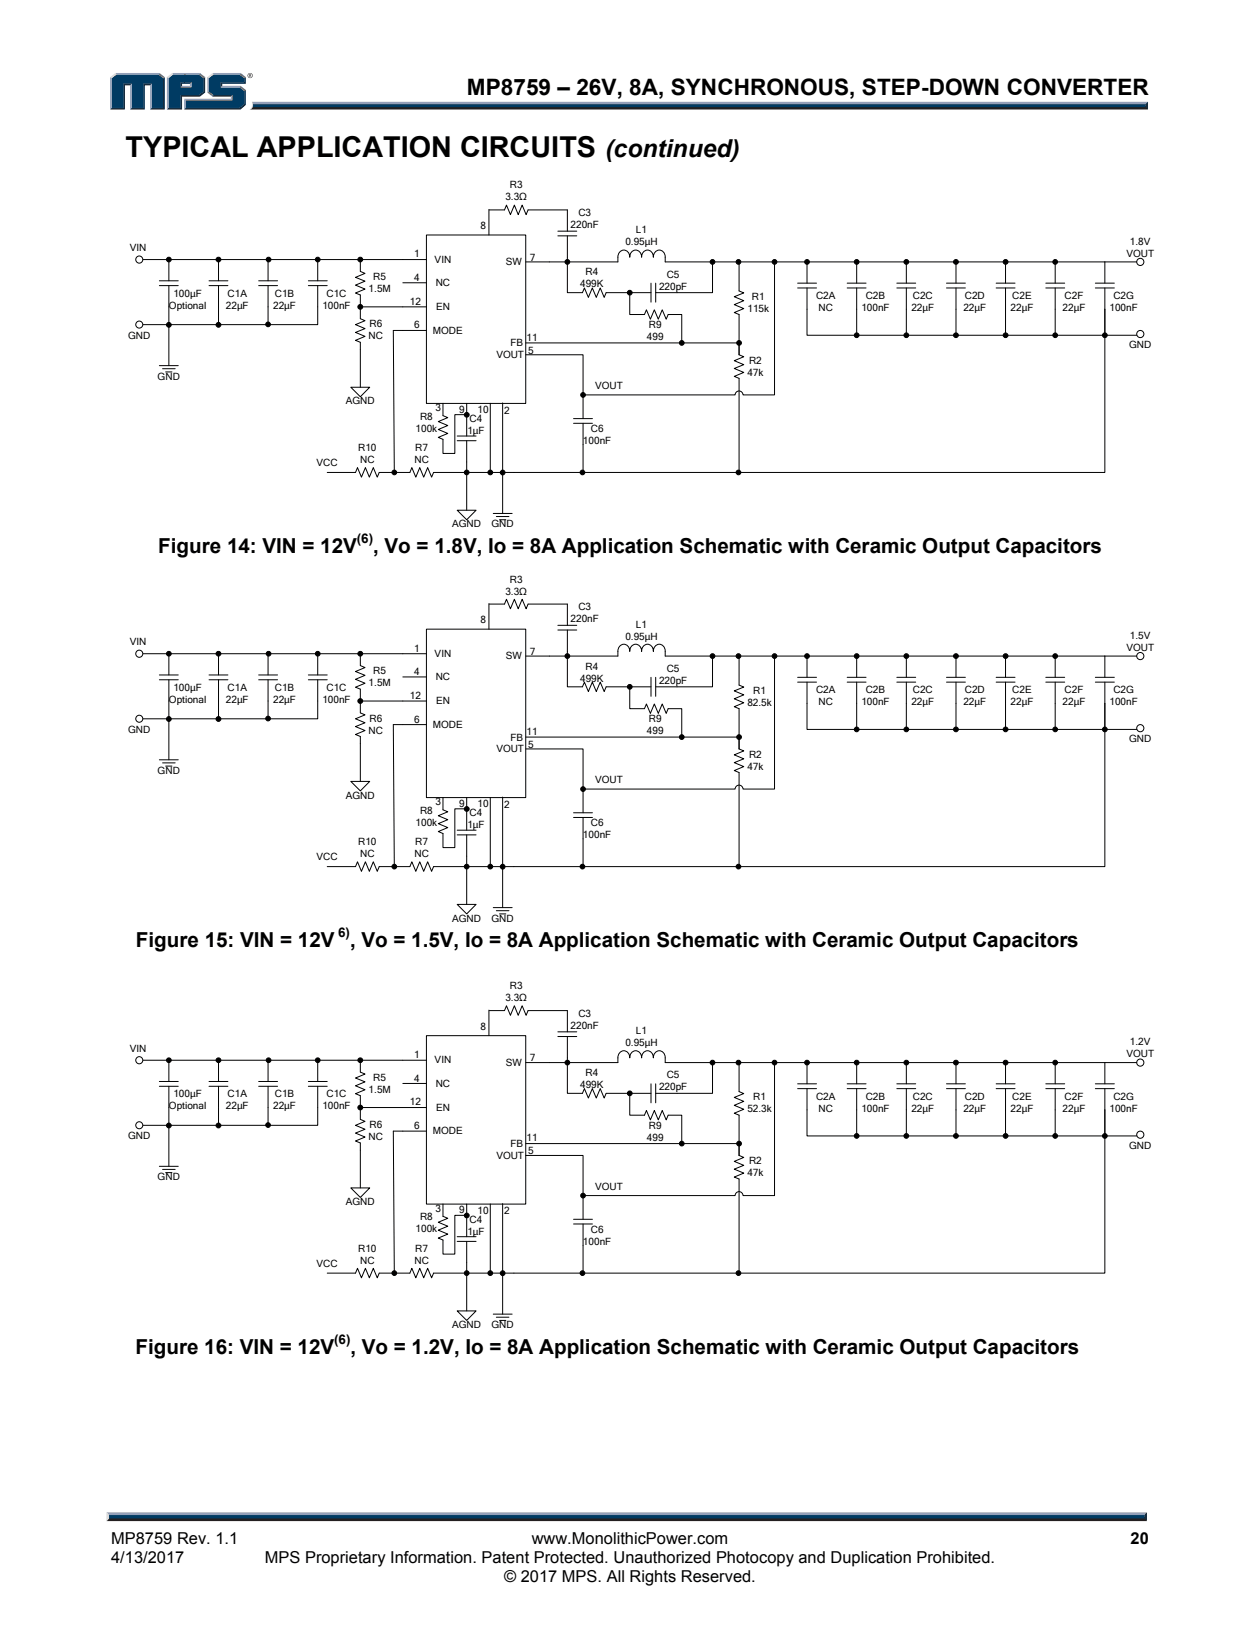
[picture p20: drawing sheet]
<svg xmlns="http://www.w3.org/2000/svg" width="216mm" height="279mm" viewBox="0 0 216 279" stroke-linecap="round" stroke-linejoin="round" font-family="sans-serif">
<defs><g id="words">
<text font-size="4.9" x="21.5" y="27">TYPICAL APPLICATION CIRCUITS</text>
<text font-size="4.2" x="103.7" y="27">(continued)</text>
<text font-size="3.9" x="80" y="16.3">MP8759 – 26V, 8A, SYNCHRONOUS, STEP-DOWN CONVERTER</text>
<g font-size="3.5">
<text x="27.1" y="94.8">Figure 14: VIN = 12V</text>
<text x="63.9" y="94.8">, Vo = 1.8V, Io = 8A Application Schematic with Ceramic Output Capacitors</text>
<text x="23.3" y="162.4">Figure 15: VIN = 12V</text>
<text x="60" y="162.4">, Vo = 1.5V, Io = 8A Application Schematic with Ceramic Output Capacitors</text>
<text x="23.2" y="232.1">Figure 16: VIN = 12V</text>
<text x="60" y="232.1">, Vo = 1.2V, Io = 8A Application Schematic with Ceramic Output Capacitors</text>
</g>
<g font-size="2.8">
<text x="19" y="264.6">MP8759 Rev. 1.1</text>
<text x="19" y="267.9">4/13/2017</text>
<text x="45.4" y="267.9">MPS Proprietary Information. Patent Protected. Unauthorized Photocopy and Duplication Prohibited.</text>
<text x="91.1" y="264.6">www.MonolithicPower.com</text>
<text x="193.7" y="264.6">20</text>
<text x="86.4" y="271.1">© 2017 MPS. All Rights Reserved.</text>
</g>
<g font-size="2.3">
<text x="61.2" y="93.1">(6)</text>
<text x="58" y="160.6">6)</text>
<text x="57.3" y="230.3">(6)</text>
</g>
<g font-size="1.7">
<text x="86.6" y="34.4">3.3Ω</text>
<text x="87.4" y="32.3">R3</text>
<text x="82.3" y="39.3">8</text>
<text x="97.8" y="39.1">220nF</text>
<text x="99.1" y="37.1">C3</text>
<text x="109" y="40">L1</text>
<text x="193.6" y="41.9">1.8V</text>
<text x="22.2" y="43.1">VIN</text>
<text x="71" y="44.1">1</text>
<text x="74.5" y="45">VIN</text>
<text x="86.7" y="45.4">SW</text>
<text x="90.8" y="44.7">7</text>
<text x="100.3" y="47.2">R4</text>
<text x="107.2" y="42.1">0.95µH</text>
<text x="114.3" y="47.6">C5</text>
<text x="193" y="44">VOUT</text>
<text x="29" y="52.9">Optional</text>
<text x="29.7" y="50.9">100µF</text>
<text x="38.7" y="52.9">22µF</text>
<text x="39" y="50.9">C1A</text>
<text x="46.8" y="52.9">22µF</text>
<text x="47.1" y="50.9">C1B</text>
<text x="55.2" y="52.9">100nF</text>
<text x="56" y="50.9">C1C</text>
<text x="63.2" y="50.1">1.5M</text>
<text x="64" y="48">R5</text>
<text x="70.3" y="52.2">12</text>
<text x="71" y="48.2">4</text>
<text x="74.7" y="49.1">NC</text>
<text x="74.7" y="53.1">EN</text>
<text x="99.4" y="49.3">499K</text>
<text x="112.9" y="49.7">220pF</text>
<text x="128.1" y="53.4">115k</text>
<text x="128.8" y="51.4">R1</text>
<text x="139.8" y="51.3">C2A</text>
<text x="140.3" y="53.3">NC</text>
<text x="147.6" y="53.3">100nF</text>
<text x="148.4" y="51.3">C2B</text>
<text x="156.2" y="53.3">22µF</text>
<text x="156.4" y="51.3">C2C</text>
<text x="165.1" y="53.3">22µF</text>
<text x="165.3" y="51.3">C2D</text>
<text x="173.2" y="53.3">22µF</text>
<text x="173.5" y="51.3">C2E</text>
<text x="182.1" y="53.3">22µF</text>
<text x="182.4" y="51.3">C2F</text>
<text x="190.1" y="53.3">100nF</text>
<text x="190.8" y="51.3">C2G</text>
<text x="21.9" y="58.1">GND</text>
<text x="63.2" y="58.2">NC</text>
<text x="63.3" y="56.1">R6</text>
<text x="71" y="56.3">6</text>
<text x="74.1" y="57.2">MODE</text>
<text x="87.5" y="59.4">FB</text>
<text x="90.2" y="58.4">11</text>
<text x="110.8" y="58.3">499</text>
<text x="111.2" y="56.2">R9</text>
<text x="193.5" y="59.7">GND</text>
<text x="27" y="65.1">GND</text>
<text x="85" y="61.4">VOUT</text>
<text x="90.5" y="60.6">5</text>
<text x="128.1" y="64.4">47k</text>
<text x="128.4" y="62.3">R2</text>
<text x="59.2" y="69.3">AGND</text>
<text x="72" y="71.9">R8</text>
<text x="74.6" y="70.4">3</text>
<text x="78.7" y="70.7">9</text>
<text x="81.8" y="70.8">10</text>
<text x="86.4" y="70.9">2</text>
<text x="102" y="66.7">VOUT</text>
<text x="61.4" y="77.3">R10</text>
<text x="71.2" y="77.3">R7</text>
<text x="71.2" y="74">100k</text>
<text x="80.1" y="74.4">1µF</text>
<text x="80.5" y="72.3">C4</text>
<text x="99.9" y="76.1">100nF</text>
<text x="101.2" y="74.1">C6</text>
<text x="54.3" y="79.9">VCC</text>
<text x="61.7" y="79.4">NC</text>
<text x="71" y="79.4">NC</text>
<text x="77.5" y="90.4">AGND</text>
<text x="84.2" y="90.4">GND</text>
<text x="86.6" y="101.9">3.3Ω</text>
<text x="87.4" y="99.9">R3</text>
<text x="82.3" y="106.8">8</text>
<text x="97.8" y="106.7">220nF</text>
<text x="99.1" y="104.6">C3</text>
<text x="109" y="107.6">L1</text>
<text x="22.2" y="110.6">VIN</text>
<text x="71" y="111.7">1</text>
<text x="74.5" y="112.6">VIN</text>
<text x="86.7" y="113">SW</text>
<text x="90.8" y="112.2">7</text>
<text x="107.2" y="109.6">0.95µH</text>
<text x="193" y="111.6">VOUT</text>
<text x="193.6" y="109.5">1.5V</text>
<text x="29.7" y="118.4">100µF</text>
<text x="39" y="118.4">C1A</text>
<text x="47.1" y="118.4">C1B</text>
<text x="56" y="118.4">C1C</text>
<text x="63.2" y="117.6">1.5M</text>
<text x="64" y="115.6">R5</text>
<text x="70.3" y="119.8">12</text>
<text x="71" y="115.7">4</text>
<text x="74.7" y="116.6">NC</text>
<text x="99.4" y="116.8">499K</text>
<text x="100.3" y="114.8">R4</text>
<text x="112.9" y="117.2">220pF</text>
<text x="114.3" y="115.2">C5</text>
<text x="129.1" y="118.9">R1</text>
<text x="139.8" y="118.8">C2A</text>
<text x="148.4" y="118.8">C2B</text>
<text x="156.4" y="118.8">C2C</text>
<text x="165.3" y="118.8">C2D</text>
<text x="173.5" y="118.8">C2E</text>
<text x="182.4" y="118.8">C2F</text>
<text x="190.8" y="118.8">C2G</text>
<text x="21.9" y="125.6">GND</text>
<text x="29" y="120.5">Optional</text>
<text x="38.7" y="120.5">22µF</text>
<text x="46.8" y="120.5">22µF</text>
<text x="55.2" y="120.5">100nF</text>
<text x="63.2" y="125.8">NC</text>
<text x="63.3" y="123.7">R6</text>
<text x="71" y="123.8">6</text>
<text x="74.1" y="124.7">MODE</text>
<text x="74.7" y="120.7">EN</text>
<text x="90.2" y="126">11</text>
<text x="110.8" y="125.9">499</text>
<text x="111.2" y="123.8">R9</text>
<text x="128.1" y="121">82.5k</text>
<text x="140.3" y="120.9">NC</text>
<text x="147.6" y="120.9">100nF</text>
<text x="156.2" y="120.9">22µF</text>
<text x="165.1" y="120.9">22µF</text>
<text x="173.2" y="120.9">22µF</text>
<text x="182.1" y="120.9">22µF</text>
<text x="190.1" y="120.9">100nF</text>
<text x="85" y="129">VOUT</text>
<text x="87.5" y="127">FB</text>
<text x="90.5" y="128.2">5</text>
<text x="128.1" y="131.9">47k</text>
<text x="128.4" y="129.9">R2</text>
<text x="193.5" y="127.3">GND</text>
<text x="27" y="132.6">GND</text>
<text x="59.2" y="136.9">AGND</text>
<text x="102" y="134.2">VOUT</text>
<text x="71.2" y="141.6">100k</text>
<text x="72" y="139.5">R8</text>
<text x="74.6" y="138">3</text>
<text x="78.7" y="138.3">9</text>
<text x="80.1" y="142">1µF</text>
<text x="80.5" y="139.9">C4</text>
<text x="81.8" y="138.3">10</text>
<text x="86.4" y="138.5">2</text>
<text x="99.9" y="143.7">100nF</text>
<text x="101.2" y="141.6">C6</text>
<text x="54.3" y="147.4">VCC</text>
<text x="61.4" y="144.9">R10</text>
<text x="61.7" y="146.9">NC</text>
<text x="71" y="146.9">NC</text>
<text x="71.2" y="144.9">R7</text>
<text x="77.5" y="158">AGND</text>
<text x="84.2" y="158">GND</text>
<text x="86.6" y="171.6">3.3Ω</text>
<text x="87.4" y="169.5">R3</text>
<text x="82.3" y="176.5">8</text>
<text x="97.8" y="176.4">220nF</text>
<text x="99.1" y="174.3">C3</text>
<text x="107.2" y="179.3">0.95µH</text>
<text x="109" y="177.2">L1</text>
<text x="193.6" y="179.2">1.2V</text>
<text x="22.2" y="180.3">VIN</text>
<text x="64" y="185.3">R5</text>
<text x="71" y="181.4">1</text>
<text x="71" y="185.4">4</text>
<text x="74.5" y="182.3">VIN</text>
<text x="86.7" y="182.7">SW</text>
<text x="90.8" y="181.9">7</text>
<text x="100.3" y="184.4">R4</text>
<text x="114.3" y="184.8">C5</text>
<text x="193" y="181.3">VOUT</text>
<text x="29" y="190.2">Optional</text>
<text x="29.7" y="188.1">100µF</text>
<text x="38.7" y="190.2">22µF</text>
<text x="39" y="188.1">C1A</text>
<text x="46.8" y="190.2">22µF</text>
<text x="47.1" y="188.1">C1B</text>
<text x="55.2" y="190.2">100nF</text>
<text x="56" y="188.1">C1C</text>
<text x="63.2" y="187.3">1.5M</text>
<text x="70.3" y="189.5">12</text>
<text x="74.7" y="186.3">NC</text>
<text x="74.7" y="190.4">EN</text>
<text x="99.4" y="186.5">499K</text>
<text x="112.9" y="186.9">220pF</text>
<text x="128.1" y="190.7">52.3k</text>
<text x="129.1" y="188.6">R1</text>
<text x="139.8" y="188.5">C2A</text>
<text x="140.3" y="190.6">NC</text>
<text x="147.6" y="190.6">100nF</text>
<text x="148.4" y="188.5">C2B</text>
<text x="156.2" y="190.6">22µF</text>
<text x="156.4" y="188.5">C2C</text>
<text x="165.1" y="190.6">22µF</text>
<text x="165.3" y="188.5">C2D</text>
<text x="173.2" y="190.6">22µF</text>
<text x="173.5" y="188.5">C2E</text>
<text x="182.1" y="190.6">22µF</text>
<text x="182.4" y="188.5">C2F</text>
<text x="190.1" y="190.6">100nF</text>
<text x="190.8" y="188.5">C2G</text>
<text x="21.9" y="195.3">GND</text>
<text x="63.2" y="195.4">NC</text>
<text x="63.3" y="193.4">R6</text>
<text x="71" y="193.5">6</text>
<text x="74.1" y="194.4">MODE</text>
<text x="87.5" y="196.6">FB</text>
<text x="90.2" y="195.7">11</text>
<text x="90.5" y="197.8">5</text>
<text x="110.8" y="195.5">499</text>
<text x="111.2" y="193.5">R9</text>
<text x="193.5" y="196.9">GND</text>
<text x="27" y="202.3">GND</text>
<text x="85" y="198.6">VOUT</text>
<text x="102" y="203.9">VOUT</text>
<text x="128.1" y="201.6">47k</text>
<text x="128.4" y="199.6">R2</text>
<text x="59.2" y="206.6">AGND</text>
<text x="72" y="209.2">R8</text>
<text x="74.6" y="207.7">3</text>
<text x="78.7" y="208">9</text>
<text x="80.5" y="209.6">C4</text>
<text x="81.8" y="208">10</text>
<text x="86.4" y="208.1">2</text>
<text x="61.4" y="214.5">R10</text>
<text x="71.2" y="214.5">R7</text>
<text x="71.2" y="211.2">100k</text>
<text x="80.1" y="211.6">1µF</text>
<text x="99.9" y="213.4">100nF</text>
<text x="101.2" y="211.3">C6</text>
<text x="54.3" y="217.1">VCC</text>
<text x="61.7" y="216.6">NC</text>
<text x="71" y="216.6">NC</text>
<text x="77.5" y="227.6">AGND</text>
<text x="84.2" y="227.6">GND</text>
</g>
</g></defs>
<path d="M43.2 17.5h153.5l-.4 .6h-153z" fill="#94a0b9"/>
<path d="M43.3 18.1h153l.4 .7h-153.9l.4-.3z" fill="#231f20"/>
<path d="M196.3 17.9l.4-.4v1.3l-.4-.4z" fill="#001339"/>
<path d="M43.4 17.9h152.9v.5h-153z" fill="#003b63"/>
<path d="M43.2 17.4a.83 .83 0 0 1-.4 1.4 1.2 1.2 0 0 0 .4-1.4z" fill="#dcddde"/>
<path d="M30.9 15l.3-.3h1.3l.3 .3z" fill="#94a0b9"/>
<g fill="#003b63">
<path d="M19.2 13.4l.8-.6h7.2l.8 .6v5.1h-2v-4.1h-1.5v4.1h-1.9v-4.1h-1.5v4.1h-1.9z"/>
<path d="M28.9 13.4l.8-.6h2.1v1.3h-.9v.9h1.9v-.9h-1.2v-1.3h2.5l.8 .6v2.3l-.8 .6h-3.2v2.2h-2z"/>
<path d="M31.8 17.2h8v-.9h-3.2l-.8-.6v-2.3l.8-.6h4.4l.9 .6v.7h-4.1v.9h3.2l.9 .6v2.2l-.9 .7h-9.2z"/>
</g>
<path d="M36.4 12.6h4.8" fill="none" stroke="#94a0b9" stroke-width=".26"/>
<path d="M35.5 13.2l.9-.7 .2 .3-.8 .6z" fill="#dcddde"/>
<path d="M35.7 13.2v2.7" fill="none" stroke="#94a0b9" stroke-width=".27"/>
<path d="M35.5 15.9l.3-.2 .8 .6-.2 .3z" fill="#547194"/>
<path d="M36.4 16.4h3.4" fill="none" stroke="#001339" stroke-width=".26"/>
<g fill="#94a0b9">
<path d="M31.6 16.9h8v-.3l.2-.3v.9h-8z"/>
<path d="M31.6 16.9l.2 .3v1.3l-.2 .3z"/>
</g>
<path d="M37.8 14.1h4.1v-.7l.2-.2v1.2h-4v.3l-.3 .3z" fill="#001339"/>
<path d="M37.8 14.8h3.4" fill="none" stroke="#94a0b9" stroke-width=".26"/>
<path d="M41.2 14.7l.9 .7-.2 .2-.9-.6z" fill="#547194"/>
<g fill="#001339">
<path d="M31.6 18.8l.2-.3h9.2l.9-.7v-2.2l.2-.2v2.6l-.9 .8z"/>
<path d="M30.9 16.3h3.2l.8-.6v-2.3l.3-.2v2.7l-.9 .7h-3.1v2.2h-2.6l.3-.3h2z"/>
</g>
<path d="M34.3 12.5l.9 .7-.3 .2-.8-.6z" fill="#547194"/>
<path d="M29.5 12.6h4.8" fill="none" stroke="#94a0b9" stroke-width=".26"/>
<path d="M28.6 13.2l.9-.7 .2 .3-.8 .6z" fill="#dcddde"/>
<path d="M28.7 13.2v5.6" fill="none" stroke="#94a0b9" stroke-width=".27"/>
<path d="M32.5 14.4l.3-.3v.9l-.3-.3z" fill="#94a0b9"/>
<g fill="#001339">
<path d="M30.9 14.1h1.9l-.3 .3h-1.3v.3l-.3 .3z"/>
<path d="M28 13.4l.2-.2v5.6h-2.5l.3-.3h2z"/>
</g>
<path d="M27.3 12.5l.9 .7-.2 .2-.8-.6z" fill="#547194"/>
<path d="M19.8 12.6h7.5" fill="none" stroke="#94a0b9" stroke-width=".26"/>
<path d="M18.9 13.2l.9-.7 .2 .3-.8 .6z" fill="#dcddde"/>
<path d="M19 13.2v5.6" fill="none" stroke="#94a0b9" stroke-width=".27"/>
<path d="M21.1 14.4h1.5l-.3 .2h-.9v4.2h-2.5l.3-.3h1.9z" fill="#001339"/>
<path d="M22.4 14.4v4.4" fill="none" stroke="#94a0b9" stroke-width=".27"/>
<path d="M24.5 14.4h1.5l-.3 .2h-.9v4.2h-2.5l.3-.3h1.9z" fill="#001339"/>
<path d="M25.8 14.4v4.4" fill="none" stroke="#94a0b9" stroke-width=".27"/>
<path d="M41.2 12.5l.9 .7-.2 .2-.9-.6z" fill="#547194"/>
<g fill="#231f20">
<path d="M18.7 260h177.4l.4 .7h-178.2z"/>
<path d="M42.4 13a.45 .45 0 0 1 .9 0 .45 .45 0 0 1-.9 0zM42.5 12.9a.37 .37 0 0 0 .7 0 .37 .37 0 0 0-.7 0zM42.7 12.7l.3 .1-.1 .2 .2 .2-.3-.2-.1 .2zM42.8 12.8v.1h.1v-.1z"/>
</g>
<path d="M18.3 259.2h178.2l-.4 .8h-177.4z" fill="#94a0b9"/>
<path d="M196.5 259.2v1.5l-.4-.4v-.6z" fill="#001339"/>
<path d="M18.7 259.7h177.4v.6h-177.4z" fill="#003b63"/>
<path d="M18.3 259.2l.4 .5v.6l-.4 .4z" fill="#dcddde"/>
<path d="M61.7 46.5l.8 .4-1.6 .6 1.6 .7-1.6 .7 1.6 .7-1.6 .6 .8 .4M105.9 44.9a1.72 1.72 0 0 1 .6-2 1.07 1.07 0 0 1 1.4 1.2 1.03 1.03 0 0 1 1-1.2 1.03 1.03 0 0 1 1 1.2 1.02 1.02 0 0 1 1-1.2 1.02 1.02 0 0 1 1.1 1.2 1.03 1.03 0 0 1 1-1.2 1.03 1.03 0 0 1 1 1.2v.8M78.3 75.5h3.3M78.3 74.7h3.3M80 71.1v3.6M80 75.5v3.7M84.5 88h3.3M85 88.5h2.2M85.6 89.1h1.1M86.1 81v7" fill="none" stroke="#000" stroke-width=".17"/>
<path d="M73.1 40.3h17v28.9h-17z" fill="#fff"/>
<g fill="none" stroke="#000" stroke-width=".17">
<path d="M83.8 35.9v4.4M61.7 50.6v2h11.4M61.7 52.6v2l.8 .4-1.6 .6 1.6 .7-1.6 .7 1.6 .7-1.6 .6 .8 .4M69 48.5h4.1M69 56.6h4.1M73.1 40.3h17v28.9h-17zM73.1 44.5h-11.4v2M90.1 58.8h26.7M90.1 44.9h4"/>
<circle cx="61.7" cy="52.6" r=".41"/>
</g>
<circle cx="61.7" cy="52.6" r=".41" fill="#000"/>
<path d="M60.1 66.4h3.3l-1.7 1.6z" fill="#fff"/>
<g fill="none" stroke="#000" stroke-width=".17">
<path d="M61.7 58.7v7.7M69 56.6h-1.6l.2 24.4M60.1 66.4h3.3l-1.7 1.6zM75.9 69.1v2.1l.8 .4-1.6 .7 1.6 .6-1.6 .7 1.6 .7-1.6 .7 .8 .3v2.4h2v-6.6h2.1M60.9 81l.4-.8 .6 1.6 .7-1.6 .7 1.6 .7-1.6 .6 1.6 .4-.8h5.2l.4-.8 .6 1.6 .7-1.6 .7 1.6 .7-1.6 .7 1.6 .3-.8h5.7"/>
<circle cx="67.6" cy="81" r=".4"/>
</g>
<circle cx="67.6" cy="81" r=".4" fill="#000"/>
<path d="M78.3 87.5h3.3l-1.6 1.6z" fill="#fff"/>
<g fill="none" stroke="#000" stroke-width=".17">
<path d="M80 79.2v8.3M56.1 81h4.8M78.3 87.5h3.3l-1.6 1.6z"/>
<circle cx="80" cy="81" r=".4"/>
</g>
<circle cx="80" cy="81" r=".4" fill="#000"/>
<path d="M54.1 78.3h3.7v2.1h-3.7z" fill="#fff"/>
<g fill="none" stroke="#000" stroke-width=".17">
<path d="M83.8 36h2.6l.4-.8 .7 1.6 .6-1.6 .7 1.6 .7-1.6 .6 1.6 .4-.8h6.7v3.6M95.6 39.6h3.2M94.1 44.9h11.8M95.6 40.4h3.2M97.2 40.4v9.8h2.6l.3-.8 .7 1.6 .7-1.6 .7 1.6 .6-1.6 .7 1.6 .4-.8h7.6M107.9 50.2v3.7h2.5l.4-.8 .6 1.6 .7-1.6 .7 1.6 .7-1.6 .7 1.6 .3-.8h2.3v4.9h9.8v2M111.5 48.5v3.3M112.4 48.5v3.3M114 44.9h75.3v3.6M122.1 44.9v5.3h-9.7M126.5 44.9h.1v5l.8 .3-1.6 .7 1.6 .6-1.6 .7 1.6 .7-1.6 .7 .8 .3v6.9M136.7 49.4h3.2"/>
<path d="M136.7 48.5h3.2M138.3 44.9v3.6M138.3 49.4v3.6M145.2 49.4h3.2M145.2 48.5h3.2M146.8 44.9v3.6M146.8 49.4v3.6M153.7 49.4h3.2M153.7 48.5h3.2M155.3 44.9v3.6M155.3 49.4v3.6M162.2 49.4h3.2"/>
<path d="M162.2 48.5h3.2M163.8 44.9v3.6M163.8 49.4v3.6M170.7 49.4h3.2M170.7 48.5h3.2M172.3 44.9v3.6M172.3 49.4v3.6M179.2 49.4h3.2M179.2 48.5h3.2M180.8 44.9v3.6M180.8 49.4v3.6M187.7 49.4h3.2"/>
<path d="M187.7 48.5h3.2M189.3 49.4v3.6M84 69.1v11.9h-4M86.1 69.1v11.9M90.1 60.8h9.8v11M98.3 72.6h3.2M98.3 71.8h3.2M99.9 72.6v8.4h-15.9M126.6 60.8l.8 .4-1.6 .6 1.6 .7-1.6 .7 1.6 .6-1.6 .7 .8 .4v16.1h-26.8"/>
<circle cx="97.2" cy="44.9" r=".4"/>
<circle cx="107.9" cy="50.2" r=".41"/>
<circle cx="126.6" cy="58.8" r=".4"/>
<circle cx="138.3" cy="44.9" r=".41"/>
<circle cx="146.8" cy="44.9" r=".4"/>
<circle cx="155.3" cy="44.9" r=".4"/>
<circle cx="163.8" cy="44.9" r=".41"/>
<circle cx="172.3" cy="44.9" r=".41"/>
<circle cx="180.8" cy="44.9" r=".41"/>
<circle cx="84" cy="81" r=".4"/>
<circle cx="99.8" cy="81" r=".4"/>
</g>
<g fill="#000">
<circle cx="97.2" cy="44.9" r=".4"/>
<circle cx="107.9" cy="50.2" r=".41"/>
<circle cx="126.6" cy="58.8" r=".4"/>
<circle cx="138.3" cy="44.9" r=".41"/>
<circle cx="146.8" cy="44.9" r=".4"/>
<circle cx="155.3" cy="44.9" r=".4"/>
<circle cx="163.8" cy="44.9" r=".41"/>
<circle cx="172.3" cy="44.9" r=".41"/>
<circle cx="180.8" cy="44.9" r=".41"/>
<circle cx="84" cy="81" r=".4"/>
<circle cx="99.8" cy="81" r=".4"/>
</g>
<circle cx="195.4" cy="44.9" r=".61" fill="#fff"/>
<g fill="none" stroke="#000" stroke-width=".17">
<path d="M189.3 44.9h5.5"/>
<circle cx="195.4" cy="44.9" r=".61"/>
</g>
<circle cx="195.4" cy="57.3" r=".61" fill="#fff"/>
<g fill="none" stroke="#000" stroke-width=".17">
<path d="M24.5 44.5h37.2M24.5 55.6h4.4M27.3 49h3.2M27.3 48.1h3.2M28.9 49v6.6h25.5v-6.6M28.9 44.5v3.6M35.8 49h3.3M35.8 48.1h3.3M37.4 44.5v3.6M37.4 49v6.7M44.3 49h3.3M44.3 48.1h3.3"/>
<path d="M45.9 44.5v3.6M45.9 49v6.6M52.8 49h3.3M52.8 48.1h3.3M54.4 44.5v3.6M138.3 53v4.5h56.5M146.8 53v4.5M155.3 53v4.5M163.8 53v4.5M172.3 53v4.5M180.8 53v4.5M189.4 57.5l-.1-4.5v28h-62.8"/>
<circle cx="28.9" cy="44.5" r=".4"/>
<circle cx="37.4" cy="44.5" r=".41"/>
<circle cx="37.4" cy="55.7" r=".41"/>
<circle cx="45.9" cy="55.6" r=".4"/>
<circle cx="46" cy="44.5" r=".4"/>
<circle cx="54.4" cy="44.5" r=".4"/>
<circle cx="61.7" cy="44.5" r=".41"/>
<circle cx="146.8" cy="57.5" r=".4"/>
<circle cx="155.3" cy="57.5" r=".4"/>
<circle cx="163.8" cy="57.5" r=".41"/>
<circle cx="172.3" cy="57.5" r=".41"/>
<circle cx="180.8" cy="57.5" r=".4"/>
<circle cx="189.3" cy="57.5" r=".4"/>
<circle cx="195.4" cy="57.3" r=".61"/>
</g>
<g fill="#000">
<circle cx="28.9" cy="44.5" r=".4"/>
<circle cx="37.4" cy="44.5" r=".41"/>
<circle cx="37.4" cy="55.7" r=".41"/>
<circle cx="45.9" cy="55.6" r=".4"/>
<circle cx="46" cy="44.5" r=".4"/>
<circle cx="54.4" cy="44.5" r=".4"/>
<circle cx="61.7" cy="44.5" r=".41"/>
<circle cx="146.8" cy="57.5" r=".4"/>
<circle cx="155.3" cy="57.5" r=".4"/>
<circle cx="163.8" cy="57.5" r=".41"/>
<circle cx="172.3" cy="57.5" r=".41"/>
<circle cx="180.8" cy="57.5" r=".4"/>
<circle cx="189.3" cy="57.5" r=".4"/>
</g>
<circle cx="23.9" cy="44.5" r=".61" fill="#fff"/>
<circle cx="23.9" cy="44.5" r=".61" fill="none" stroke="#000" stroke-width=".17"/>
<circle cx="23.9" cy="55.6" r=".6" fill="#fff"/>
<g fill="none" stroke="#000" stroke-width=".17">
<path d="M28.9 55.6v7.1M132.7 44.9v22.8h-5.4a.68 .68 0 0 0-.7-.7 .68 .68 0 0 0-.6 .7h-26.1M27.3 62.7h3.2M27.9 63.2h2.1M28.4 63.8h1.1M79.9 69.2l.1 1.9M61.7 114.1l.8 .3-1.6 .7 1.6 .7-1.6 .6 1.6 .7-1.6 .7 .8 .3M105.9 112.5a1.72 1.72 0 0 1 .6-2 1.07 1.07 0 0 1 1.4 1.2 1.03 1.03 0 0 1 1-1.3 1.03 1.03 0 0 1 1 1.3 1.02 1.02 0 0 1 1-1.3 1.02 1.02 0 0 1 1.1 1.3 1.03 1.03 0 0 1 1-1.3 1.03 1.03 0 0 1 1 1.3v.8M80 138.6v3.7M78.3 143.1h3.3M78.3 142.3h3.3M80 143.1v3.6"/>
<path d="M84.5 155.6h3.3M85 156.1h2.2M85.6 156.7h1.1M86.1 148.5v7.1"/>
<circle cx="23.9" cy="55.6" r=".6"/>
<circle cx="28.9" cy="55.7" r=".41"/>
<circle cx="116.8" cy="58.8" r=".4"/>
<circle cx="122.1" cy="44.9" r=".4"/>
<circle cx="126.5" cy="44.9" r=".41"/>
<circle cx="132.7" cy="44.9" r=".4"/>
<circle cx="80" cy="71.1" r=".41"/>
<circle cx="99.9" cy="67.7" r=".4"/>
<circle cx="86.1" cy="81" r=".41"/>
<circle cx="126.5" cy="81" r=".4"/>
</g>
<g fill="#000">
<circle cx="28.9" cy="55.7" r=".41"/>
<circle cx="116.8" cy="58.8" r=".4"/>
<circle cx="122.1" cy="44.9" r=".4"/>
<circle cx="126.5" cy="44.9" r=".41"/>
<circle cx="132.7" cy="44.9" r=".4"/>
<circle cx="80" cy="71.1" r=".41"/>
<circle cx="99.9" cy="67.7" r=".4"/>
<circle cx="86.1" cy="81" r=".41"/>
<circle cx="126.5" cy="81" r=".4"/>
</g>
<path d="M73.1 107.8h17v28.9h-17z" fill="#fff"/>
<g fill="none" stroke="#000" stroke-width=".17">
<path d="M61.7 118.1v2.1h11.4M69 116h4.1M73.1 107.8h17v28.9h-17zM73.1 112.1h-11.4v2M83.8 103.5v4.3M90.1 112.5h4M61.7 120.2v2l.8 .3-1.6 .7 1.6 .7-1.6 .6 1.6 .7-1.6 .7 .8 .3M69 124.2h4.1M90.1 126.3h26.7"/>
<circle cx="61.7" cy="120.2" r=".41"/>
</g>
<circle cx="61.7" cy="120.2" r=".41" fill="#000"/>
<path d="M60.1 133.9h3.3l-1.7 1.7z" fill="#fff"/>
<g fill="none" stroke="#000" stroke-width=".17">
<path d="M60.1 133.9h3.3l-1.7 1.7zM61.7 126.2v7.7M69 124.2h-1.6l.2 24.3M75.9 136.7v2.1l.8 .3-1.6 .7 1.6 .7-1.6 .7 1.6 .7-1.6 .6 .8 .4v2.4h2v-6.7h2.1M60.9 148.5l.4-.8 .6 1.7 .7-1.7 .7 1.7 .7-1.7 .6 1.7 .4-.9h5.2l.4-.8 .6 1.7 .7-1.7 .7 1.7 .7-1.7 .7 1.7 .3-.9h5.7"/>
<circle cx="67.6" cy="148.5" r=".4"/>
</g>
<circle cx="67.6" cy="148.5" r=".4" fill="#000"/>
<path d="M78.3 155h3.3l-1.6 1.7z" fill="#fff"/>
<g fill="none" stroke="#000" stroke-width=".17">
<path d="M56.1 148.5h4.8M78.3 155h3.3l-1.6 1.7zM80 146.7v8.3"/>
<circle cx="80" cy="148.5" r=".4"/>
</g>
<circle cx="80" cy="148.5" r=".4" fill="#000"/>
<path d="M54.1 145.9h3.7v2.1h-3.7z" fill="#fff"/>
<g fill="none" stroke="#000" stroke-width=".17">
<path d="M83.8 103.5h2.6l.4-.8 .7 1.7 .6-1.7 .7 1.7 .7-1.7 .6 1.7 .4-.9h6.7v3.7M94.1 112.5h11.8M95.6 108h3.2M95.6 107.2h3.2M97.2 108v9.7h2.6l.3-.8 .7 1.6 .7-1.6 .7 1.6 .6-1.6 .7 1.6 .4-.8h7.6M107.9 117.7v3.8h2.5l.4-.8 .6 1.6 .7-1.6 .7 1.6 .7-1.6 .7 1.6 .3-.8h2.3v4.8h9.8v2.1M111.5 116.1v3.3M112.4 116.1v3.3M114 112.5h75.3v3.6M122.1 112.5v5.2h-9.7M126.5 112.5h.1v4.9l.8 .4-1.6 .6 1.6 .7-1.6 .7 1.6 .7-1.6 .6 .8 .4v6.9M136.7 116.9h3.2"/>
<path d="M136.7 116.1h3.2M138.3 112.5v3.6M138.3 116.9v3.7M145.2 116.9h3.2M145.2 116.1h3.2M146.8 112.5v3.6M146.8 116.9v3.7M153.7 116.9h3.2M153.7 116.1h3.2M155.3 112.5v3.6M155.3 116.9v3.7M162.2 116.9h3.2"/>
<path d="M162.2 116.1h3.2M163.8 112.5v3.6M163.8 116.9v3.7M170.7 116.9h3.2M170.7 116.1h3.2M172.3 112.5v3.6M172.3 116.9v3.7M179.2 116.9h3.2M179.2 116.1h3.2M180.8 112.5v3.6M180.8 116.9v3.7M187.7 116.9h3.2"/>
<path d="M187.7 116.1h3.2M189.3 116.9v3.7M84 136.7v11.8h-4M86.1 136.6v11.9M90.1 128.4h9.8v10.9M98.3 139.3h3.2M126.6 128.4l.8 .3-1.6 .7 1.6 .7-1.6 .6 1.6 .7-1.6 .7 .8 .3v16.1h-26.8M98.3 140.1h3.2M99.9 140.1v8.4h-15.9"/>
<circle cx="97.2" cy="112.5" r=".4"/>
<circle cx="107.9" cy="117.7" r=".41"/>
<circle cx="138.3" cy="112.5" r=".41"/>
<circle cx="146.8" cy="112.5" r=".4"/>
<circle cx="155.3" cy="112.5" r=".4"/>
<circle cx="163.8" cy="112.5" r=".41"/>
<circle cx="172.3" cy="112.5" r=".41"/>
<circle cx="180.8" cy="112.5" r=".41"/>
<circle cx="126.6" cy="126.3" r=".4"/>
<circle cx="84" cy="148.5" r=".4"/>
<circle cx="99.8" cy="148.5" r=".4"/>
</g>
<g fill="#000">
<circle cx="97.2" cy="112.5" r=".4"/>
<circle cx="107.9" cy="117.7" r=".41"/>
<circle cx="138.3" cy="112.5" r=".41"/>
<circle cx="146.8" cy="112.5" r=".4"/>
<circle cx="155.3" cy="112.5" r=".4"/>
<circle cx="163.8" cy="112.5" r=".41"/>
<circle cx="172.3" cy="112.5" r=".41"/>
<circle cx="180.8" cy="112.5" r=".41"/>
<circle cx="126.6" cy="126.3" r=".4"/>
<circle cx="84" cy="148.5" r=".4"/>
<circle cx="99.8" cy="148.5" r=".4"/>
</g>
<circle cx="195.4" cy="112.5" r=".61" fill="#fff"/>
<g fill="none" stroke="#000" stroke-width=".17">
<path d="M189.3 112.5h5.5"/>
<circle cx="195.4" cy="112.5" r=".61"/>
</g>
<circle cx="195.4" cy="124.8" r=".61" fill="#fff"/>
<g fill="none" stroke="#000" stroke-width=".17">
<path d="M24.5 112.1h37.2M27.3 116.5h3.2M27.3 115.7h3.2M28.9 112.1v3.6M35.8 116.5h3.3M35.8 115.7h3.3M37.4 112.1v3.6M37.4 116.5v6.8M44.3 116.5h3.3M44.3 115.7h3.3M45.9 112.1v3.6M45.9 116.5v6.7"/>
<path d="M52.8 116.5h3.3M52.8 115.7h3.3M54.4 116.5v6.7h-25.5v-6.7M54.4 112.1v3.6M24.5 123.2h4.4M138.3 120.6v4.4h56.5M146.8 120.6v4.4M155.3 120.6v4.4M163.8 120.6v4.4M172.3 120.6v4.4M180.8 120.6v4.4M189.4 125l-.1-4.4v27.9h-62.8"/>
<circle cx="28.9" cy="112.1" r=".4"/>
<circle cx="37.4" cy="112.1" r=".41"/>
<circle cx="46" cy="112.1" r=".4"/>
<circle cx="54.4" cy="112.1" r=".4"/>
<circle cx="61.7" cy="112.1" r=".41"/>
<circle cx="37.4" cy="123.2" r=".41"/>
<circle cx="45.9" cy="123.2" r=".4"/>
<circle cx="146.8" cy="125" r=".4"/>
<circle cx="155.3" cy="125" r=".4"/>
<circle cx="163.8" cy="125" r=".41"/>
<circle cx="172.3" cy="125" r=".41"/>
<circle cx="180.8" cy="125" r=".4"/>
<circle cx="189.3" cy="125" r=".4"/>
<circle cx="195.4" cy="124.8" r=".61"/>
</g>
<g fill="#000">
<circle cx="28.9" cy="112.1" r=".4"/>
<circle cx="37.4" cy="112.1" r=".41"/>
<circle cx="46" cy="112.1" r=".4"/>
<circle cx="54.4" cy="112.1" r=".4"/>
<circle cx="61.7" cy="112.1" r=".41"/>
<circle cx="37.4" cy="123.2" r=".41"/>
<circle cx="45.9" cy="123.2" r=".4"/>
<circle cx="146.8" cy="125" r=".4"/>
<circle cx="155.3" cy="125" r=".4"/>
<circle cx="163.8" cy="125" r=".41"/>
<circle cx="172.3" cy="125" r=".41"/>
<circle cx="180.8" cy="125" r=".4"/>
<circle cx="189.3" cy="125" r=".4"/>
</g>
<circle cx="23.9" cy="112.1" r=".61" fill="#fff"/>
<circle cx="23.9" cy="112.1" r=".61" fill="none" stroke="#000" stroke-width=".17"/>
<circle cx="23.9" cy="123.2" r=".6" fill="#fff"/>
<g fill="none" stroke="#000" stroke-width=".17">
<path d="M132.7 112.5v22.8h-5.4a.68 .68 0 0 0-.7-.7 .68 .68 0 0 0-.6 .7h-26.1M27.3 130.2h3.2M27.9 130.8h2.1M28.4 131.3h1.1M28.9 123.2v7M79.9 136.7l.1 1.9M61.7 183.8l.8 .3-1.6 .7 1.6 .6-1.6 .7 1.6 .7-1.6 .7 .8 .3M105.9 182.1a1.72 1.72 0 0 1 .6-1.9 1.07 1.07 0 0 1 1.4 1.1 1.03 1.03 0 0 1 1-1.2 1.03 1.03 0 0 1 1 1.2 1.02 1.02 0 0 1 1-1.2 1.02 1.02 0 0 1 1.1 1.2 1.03 1.03 0 0 1 1-1.2 1.03 1.03 0 0 1 1 1.2v.8M78.3 212.8h3.3M78.3 212h3.3M80 208.3v3.7M80 212.8v3.6"/>
<path d="M86.1 218.2v7.1M84.5 225.3h3.3M85 225.8h2.2M85.6 226.3h1.1"/>
<circle cx="122.1" cy="112.5" r=".4"/>
<circle cx="126.5" cy="112.5" r=".41"/>
<circle cx="132.7" cy="112.5" r=".4"/>
<circle cx="23.9" cy="123.2" r=".6"/>
<circle cx="28.9" cy="123.2" r=".41"/>
<circle cx="80" cy="138.7" r=".41"/>
<circle cx="99.9" cy="135.3" r=".4"/>
<circle cx="116.8" cy="126.3" r=".4"/>
<circle cx="86.1" cy="148.6" r=".41"/>
<circle cx="126.5" cy="148.5" r=".4"/>
</g>
<g fill="#000">
<circle cx="122.1" cy="112.5" r=".4"/>
<circle cx="126.5" cy="112.5" r=".41"/>
<circle cx="132.7" cy="112.5" r=".4"/>
<circle cx="28.9" cy="123.2" r=".41"/>
<circle cx="80" cy="138.7" r=".41"/>
<circle cx="99.9" cy="135.3" r=".4"/>
<circle cx="116.8" cy="126.3" r=".4"/>
<circle cx="86.1" cy="148.6" r=".41"/>
<circle cx="126.5" cy="148.5" r=".4"/>
</g>
<path d="M73.1 177.5h17v28.9h-17z" fill="#fff"/>
<g fill="none" stroke="#000" stroke-width=".17">
<path d="M73.1 177.5h17v28.9h-17zM83.8 173.1v4.4M61.7 187.8v2h11.4M61.7 189.8v2.1l.8 .3-1.6 .7 1.6 .7-1.6 .6 1.6 .7-1.6 .7 .8 .3M69 185.7h4.1M69 193.9h4.1M73.1 181.7h-11.4v2.1M90.1 196h26.7M90.1 182.1h4"/>
<circle cx="61.7" cy="189.8" r=".41"/>
</g>
<circle cx="61.7" cy="189.8" r=".41" fill="#000"/>
<path d="M60.1 203.6h3.3l-1.7 1.7z" fill="#fff"/>
<g fill="none" stroke="#000" stroke-width=".17">
<path d="M61.7 195.9v7.7M69 193.9h-1.6l.2 24.3M60.1 203.6h3.3l-1.7 1.7zM60.9 218.2l.4-.8 .6 1.6 .7-1.6 .7 1.6 .7-1.6 .6 1.6 .4-.8h5.2l.4-.8 .6 1.6 .7-1.6 .7 1.6 .7-1.6 .7 1.6 .3-.8h5.7M75.9 206.4v2.1l.8 .3-1.6 .7 1.6 .7-1.6 .7 1.6 .6-1.6 .7 .8 .4v2.4h2v-6.7h2.1"/>
<circle cx="67.6" cy="218.2" r=".4"/>
</g>
<circle cx="67.6" cy="218.2" r=".4" fill="#000"/>
<path d="M78.3 224.7h3.3l-1.6 1.6z" fill="#fff"/>
<g fill="none" stroke="#000" stroke-width=".17">
<path d="M56.1 218.2h4.8M80 216.4v8.3M78.3 224.7h3.3l-1.6 1.6z"/>
<circle cx="80" cy="218.2" r=".4"/>
</g>
<circle cx="80" cy="218.2" r=".4" fill="#000"/>
<path d="M54.1 215.6h3.7v2h-3.7z" fill="#fff"/>
<g fill="none" stroke="#000" stroke-width=".17">
<path d="M83.8 173.2h2.6l.4-.8 .7 1.6 .6-1.6 .7 1.6 .7-1.6 .6 1.6 .4-.8h6.7v3.7M95.6 177.7h3.2M95.6 176.9h3.2M97.2 177.7v9.7h2.6l.3-.8 .7 1.6 .7-1.6 .7 1.6 .6-1.6 .7 1.6 .4-.8h7.6M90.1 198.1h9.8v10.9M94.1 182.1h11.8M107.9 187.4v3.8h2.5l.4-.8 .6 1.6 .7-1.6 .7 1.6 .7-1.6 .7 1.6 .3-.8h2.3v4.8h9.8v2.1M111.5 185.8v3.2M112.4 185.8v3.2M114 182.1h75.3v3.7M122.1 182.1v5.3h-9.7M126.5 182.1h.1v5l.8 .4-1.6 .6 1.6 .7-1.6 .7 1.6 .6-1.6 .7 .8 .4v6.9"/>
<path d="M126.6 198.1l.8 .3-1.6 .7 1.6 .6-1.6 .7 1.6 .7-1.6 .7 .8 .3v16.1h-26.8M136.7 186.6h3.2M136.7 185.8h3.2M138.3 182.1v3.7M138.3 186.6v3.6M145.2 186.6h3.2M145.2 185.8h3.2M146.8 182.1v3.7M146.8 186.6v3.6M153.7 186.6h3.2M153.7 185.8h3.2M155.3 182.1v3.7"/>
<path d="M155.3 186.6v3.6M162.2 186.6h3.2M162.2 185.8h3.2M163.8 182.1v3.7M163.8 186.6v3.6M170.7 186.6h3.2M170.7 185.8h3.2M172.3 182.1v3.7M172.3 186.6v3.6M179.2 186.6h3.2M179.2 185.8h3.2M180.8 182.1v3.7"/>
<path d="M180.8 186.6v3.6M187.7 186.6h3.2M187.7 185.8h3.2M189.3 186.6v3.6M84 206.4v11.8h-4M86.1 206.3v11.9M98.3 209.8h3.2M98.3 209h3.2M99.9 209.8v8.4h-15.9"/>
<circle cx="97.2" cy="182.1" r=".4"/>
<circle cx="107.9" cy="187.4" r=".41"/>
<circle cx="126.6" cy="196" r=".4"/>
<circle cx="138.3" cy="182.1" r=".41"/>
<circle cx="146.8" cy="182.1" r=".4"/>
<circle cx="155.3" cy="182.1" r=".4"/>
<circle cx="163.8" cy="182.1" r=".41"/>
<circle cx="172.3" cy="182.1" r=".41"/>
<circle cx="180.8" cy="182.1" r=".41"/>
<circle cx="84" cy="218.2" r=".4"/>
<circle cx="99.8" cy="218.2" r=".4"/>
</g>
<g fill="#000">
<circle cx="97.2" cy="182.1" r=".4"/>
<circle cx="107.9" cy="187.4" r=".41"/>
<circle cx="126.6" cy="196" r=".4"/>
<circle cx="138.3" cy="182.1" r=".41"/>
<circle cx="146.8" cy="182.1" r=".4"/>
<circle cx="155.3" cy="182.1" r=".4"/>
<circle cx="163.8" cy="182.1" r=".41"/>
<circle cx="172.3" cy="182.1" r=".41"/>
<circle cx="180.8" cy="182.1" r=".41"/>
<circle cx="84" cy="218.2" r=".4"/>
<circle cx="99.8" cy="218.2" r=".4"/>
</g>
<circle cx="195.4" cy="182.1" r=".61" fill="#fff"/>
<g fill="none" stroke="#000" stroke-width=".17">
<path d="M189.3 182.1h5.5"/>
<circle cx="195.4" cy="182.1" r=".61"/>
</g>
<circle cx="195.4" cy="194.5" r=".61" fill="#fff"/>
<g fill="none" stroke="#000" stroke-width=".17">
<path d="M24.5 181.7h37.2M24.5 192.9h4.4M27.3 186.2h3.2M27.3 185.4h3.2M28.9 186.2v6.7h25.5v-6.7M28.9 181.7v3.7M35.8 186.2h3.3M35.8 185.4h3.3M37.4 181.7v3.7M37.4 186.2v6.7M44.3 186.2h3.3M44.3 185.4h3.3"/>
<path d="M45.9 181.7v3.7M45.9 186.2v6.6M52.8 186.2h3.3M52.8 185.4h3.3M54.4 181.7v3.7M138.3 190.2v4.5h56.5M146.8 190.2v4.5M155.3 190.2v4.5M163.8 190.2v4.5M172.3 190.2v4.5M180.8 190.2v4.5M189.4 194.7l-.1-4.5v28h-62.8"/>
<circle cx="28.9" cy="181.7" r=".4"/>
<circle cx="37.4" cy="181.7" r=".41"/>
<circle cx="37.4" cy="192.9" r=".41"/>
<circle cx="45.9" cy="192.8" r=".4"/>
<circle cx="46" cy="181.7" r=".4"/>
<circle cx="54.4" cy="181.7" r=".4"/>
<circle cx="61.7" cy="181.7" r=".41"/>
<circle cx="146.8" cy="194.7" r=".4"/>
<circle cx="155.3" cy="194.7" r=".4"/>
<circle cx="163.8" cy="194.7" r=".41"/>
<circle cx="172.3" cy="194.7" r=".41"/>
<circle cx="180.8" cy="194.7" r=".4"/>
<circle cx="189.3" cy="194.7" r=".4"/>
<circle cx="195.4" cy="194.5" r=".61"/>
</g>
<g fill="#000">
<circle cx="28.9" cy="181.7" r=".4"/>
<circle cx="37.4" cy="181.7" r=".41"/>
<circle cx="37.4" cy="192.9" r=".41"/>
<circle cx="45.9" cy="192.8" r=".4"/>
<circle cx="46" cy="181.7" r=".4"/>
<circle cx="54.4" cy="181.7" r=".4"/>
<circle cx="61.7" cy="181.7" r=".41"/>
<circle cx="146.8" cy="194.7" r=".4"/>
<circle cx="155.3" cy="194.7" r=".4"/>
<circle cx="163.8" cy="194.7" r=".41"/>
<circle cx="172.3" cy="194.7" r=".41"/>
<circle cx="180.8" cy="194.7" r=".4"/>
<circle cx="189.3" cy="194.7" r=".4"/>
</g>
<circle cx="23.9" cy="181.7" r=".61" fill="#fff"/>
<circle cx="23.9" cy="181.7" r=".61" fill="none" stroke="#000" stroke-width=".17"/>
<circle cx="23.9" cy="192.9" r=".6" fill="#fff"/>
<g fill="none" stroke="#000" stroke-width=".17">
<path d="M27.3 199.9h3.2M28.9 192.9v7M132.7 182.1v22.8h-5.4a.68 .68 0 0 0-.7-.6 .68 .68 0 0 0-.6 .6h-26.1M27.9 200.4h2.1M28.4 201h1.1M79.9 206.4l.1 1.9"/>
<circle cx="23.9" cy="192.9" r=".6"/>
<circle cx="28.9" cy="192.9" r=".41"/>
<circle cx="116.8" cy="196" r=".4"/>
<circle cx="122.1" cy="182.1" r=".4"/>
<circle cx="126.5" cy="182.1" r=".41"/>
<circle cx="132.7" cy="182.1" r=".4"/>
<circle cx="80" cy="208.3" r=".41"/>
<circle cx="86.1" cy="218.2" r=".41"/>
<circle cx="99.9" cy="204.9" r=".4"/>
<circle cx="126.5" cy="218.2" r=".4"/>
</g>
<g fill="#000">
<circle cx="28.9" cy="192.9" r=".41"/>
<circle cx="116.8" cy="196" r=".4"/>
<circle cx="122.1" cy="182.1" r=".4"/>
<circle cx="126.5" cy="182.1" r=".41"/>
<circle cx="132.7" cy="182.1" r=".4"/>
<circle cx="80" cy="208.3" r=".41"/>
<circle cx="86.1" cy="218.2" r=".41"/>
<circle cx="99.9" cy="204.9" r=".4"/>
<circle cx="126.5" cy="218.2" r=".4"/>
</g>
<use href="#words"/>
</svg>
